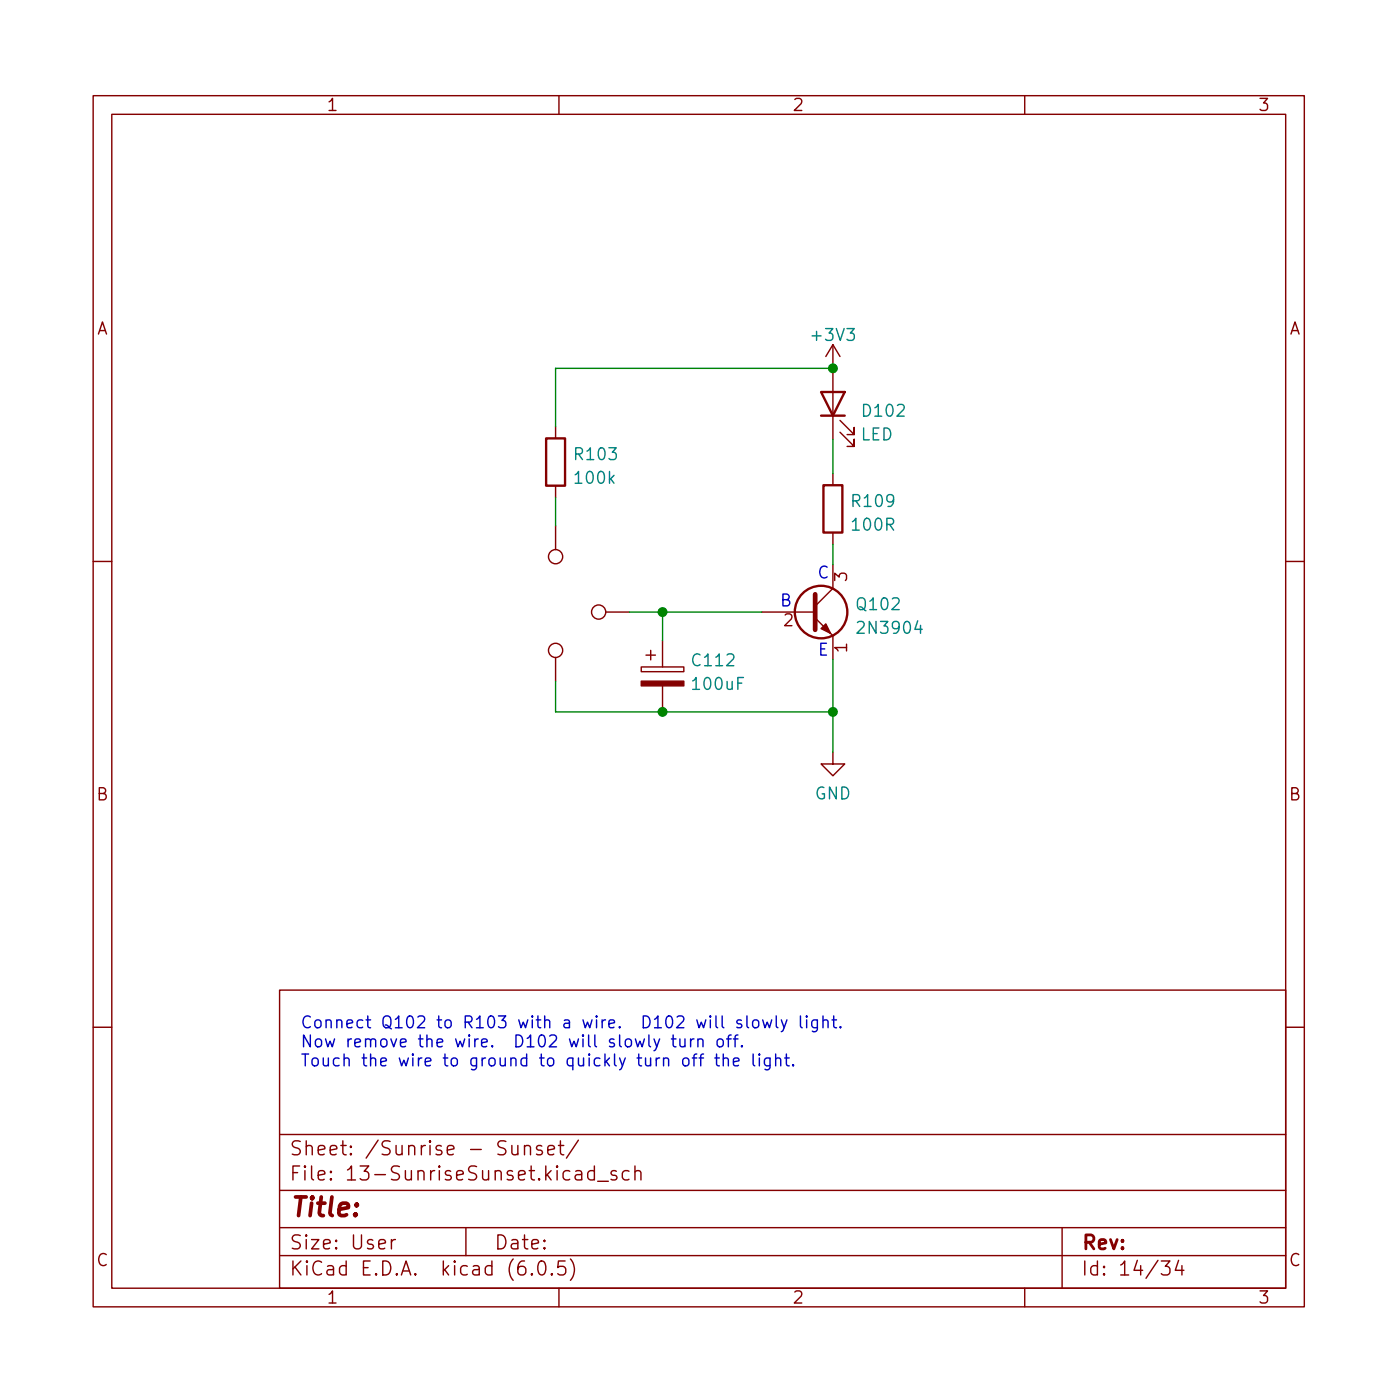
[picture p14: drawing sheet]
<svg xmlns="http://www.w3.org/2000/svg" width="150mm" height="150mm" viewBox="0 0 150 150" stroke-linecap="round" stroke-linejoin="round" font-family="sans-serif">
<defs><g id="words">
<text font-size="2.8" fill="#840000" x="31" y="130.6">Title:</text>
<g font-size="2.1" fill="#840000">
<text x="31" y="124">Sheet: /Sunrise - Sunset/</text>
<text x="31" y="126.7">File: 13-SunriseSunset.kicad_sch</text>
<text x="31" y="136.9">KiCad E.D.A. kicad (6.0.5)</text>
<text x="31" y="134.1">Size: User</text>
<text x="53" y="134.1">Date:</text>
<text x="116" y="134.1">Rev:</text>
<text x="116" y="136.9">Id: 14/34</text>
</g>
<g font-size="1.8" fill="#840000">
<text x="35" y="11.9">1</text>
<text x="85" y="11.9">2</text>
<text x="135" y="11.9">3</text>
<text x="10.3" y="35.9">A</text>
<text x="138.4" y="35.9">A</text>
<text x="90.9" y="62.4" transform="rotate(-90 90.9 62.4)">3</text>
<text x="84.2" y="67.2">2</text>
<text x="90.9" y="70" transform="rotate(-90 90.9 70)">1</text>
<text x="10.3" y="85.9">B</text>
<text x="138.4" y="85.9">B</text>
<text x="10.3" y="135.9">C</text>
<text x="138.4" y="135.9">C</text>
<text x="35" y="139.9">1</text>
<text x="85" y="139.9">2</text>
<text x="135" y="139.9">3</text>
</g>
<g font-size="1.8" fill="#008484">
<text x="87.3" y="36.6">+3V3</text>
<text x="92.4" y="47.3">LED</text>
<text x="92.7" y="44.7">D102</text>
<text x="61.8" y="49.4">R103</text>
<text x="61.9" y="51.9">100k</text>
<text x="91.6" y="54.4">R109</text>
<text x="91.6" y="57">100R</text>
<text x="92.1" y="65.5">Q102</text>
<text x="74.5" y="71.5">C112</text>
<text x="92.4" y="68">2N3904</text>
<text x="74.5" y="74.1">100uF</text>
<text x="87.4" y="85.8">GND</text>
</g>
<g font-size="1.8" fill="#0000c2">
<text x="83.7" y="65.1">B</text>
<text x="87.7" y="62.1">C</text>
<text x="87.7" y="70.4">E</text>
<text x="32.2" y="110.4">Connect Q102 to R103 with a wire. D102 will slowly light.</text>
<text x="32.2" y="112.4">Now remove the wire. D102 will slowly turn off.</text>
<text x="32.2" y="114.5">Touch the wire to ground to quickly turn off the light.</text>
</g>
</g></defs>
<g fill="none" stroke="#840000" stroke-width=".15">
<path d="M10 10.3h130v130h-130zM12 12.3h126v126h-126zM60 10.3v2M110 10.3v2M89.4 37v10.2M89.4 37l-.8 1.3M89.4 37l.8 1.3M59.6 45.8v1.3M59.6 52.1v1.3M59.6 56.5v2.5M89.4 50.8v1.3M89.4 57.2v1.2"/>
<path d="M90.2 46.4l1.5 1.5v-.7v.7h-.8M90.2 45.1l1.5 1.6v-.8v.8h-.8M10 60.3h2M59.6 70.6v2.5M65 65.7h2.6M68.8 71.6h4.6v.5h-4.6zM69.3 70.3h1.1M69.8 69.8v1M71.1 68.8v2.8M71.1 73.6v2.8M81.8 65.7h5.7M87.5 66.3l1.9 1.9v2.6"/>
<path d="M89.4 60.6v2.6l-1.9 1.9M138 60.3h2M89.4 80.7v1.3h1.3l-1.3 1.3-1.3-1.3h1.3M10 110.3h2M30 106.3h108v32h-108zM138 110.3h2M30 134.8h108M30 131.8h108M30 127.8h108M30 121.8h108M42 133.1v1M42.4 133.1a.38 .38 0 0 0-.4 .2"/>
<path d="M50 131.8v3M54.9 123v.7l.1 .2a.41 .41 0 0 0 .6-.1M55.6 123v1M56.3 123.1a.37 .37 0 0 1 .6 .1v.8M56.3 123v1M57.1 136.7l.1 .1-.1 .1-.1-.1 .1-.1v.2M57.9 135.4a.36 .36 0 0 1 .6 .2 .88 .88 0 0 1-.3 1.3 .38 .38 0 0 1-.4-.3 1.17 1.17 0 0 1 .1-1.2zM58.2 123h-.4l-.2 .2 .1 .2 .5 .1v.2v.2l-.2 .1-.4-.1M58.8 123.5l.7-.2-.1-.3h-.4l-.2 .2 .1 .7 .1 .1 .4-.1M59.2 136.7l.1 .1-.1 .1v-.1v-.1v.2M59.9 123h.6M60 138.3v2"/>
<path d="M60.2 122.5v1.2v.2l.3 .1M60.7 135.4h-.8v.7l.2-.2 .5 .1 .1 .2v.5l-.3 .2h-.3l-.2-.2M61.2 135.1a1.72 1.72 0 0 1 0 2.3M62.1 122.4l-1.3 1.9M63.8 125.7h-.4l-.3 .2v.5l.1 .2 .2 .1 .4-.1M63.8 125.2v1.5M64.2 126.8h1.1M66.2 125.7h-.4l-.2 .2 .1 .2 .5 .1v.2v.2l-.2 .1-.4-.1M67.5 125.7h-.4l-.3 .2v.5l.1 .2 .2 .1 .4-.1M68.2 125.8a.37 .37 0 0 1 .6 .1v.8M68.2 125.2v1.5M110 138.3v2"/>
<path d="M114 131.8v6.5M124.7 135.4h.9l-.5 .5a.41 .41 0 0 1 .5 .3v.4l-.2 .2-.5 .1-.2-.2M126.5 135.3l-.3 1.1h.9M126.9 135.9v1"/>
<circle cx="59.6" cy="59.8" r=".76"/>
<circle cx="59.6" cy="69.8" r=".76"/>
<circle cx="64.3" cy="65.7" r=".76"/>
</g>
<g fill="none" stroke="#840000" stroke-width=".25">
<path d="M58.6 47.1h2.1v5h-2.1zM88.1 42.1h2.6l-1.3 2.5zM88.1 44.6h2.6M88.4 52.1h2v5.1h-2z"/>
<circle cx="88.1" cy="65.7" r="2.82"/>
</g>
<g fill="#840000" stroke="#840000" stroke-width=".15">
<path d="M68.8 73.1h4.6v.5h-4.6z"/>
<path d="M88.1 67.5l.5-.5 .6 1z"/>
</g>
<path d="M87.5 63.8v3.8" fill="none" stroke="#840000" stroke-width=".51"/>
<g fill="none" stroke="#0000c2" stroke-width=".15">
<path d="M69.7 111.1v1.1l.1 .2M70.2 111.5l.3 .9M70.8 111.5l-.4 1.2-.2 .1M72.1 111.5h.5M72.3 111.1v1.1v.1l.3 .1M73 111.5v.8a.34 .34 0 0 0 .5-.1M73.4 113.6a.34 .34 0 0 1 .6 .2v.4a.34 .34 0 0 1-.4 .2 .34 .34 0 0 1-.3-.2v-.4zM73.5 111.5v.9M74.1 111.5v.9M74.3 113.6h.5M74.5 111.5l-.2 .1-.2 .2M74.8 113.1l-.2 .1-.1 .1v1.1"/>
<path d="M74.9 111.6a.32 .32 0 0 1 .6 .1v.7M74.9 111.5v.9M75 113.6h.5M75.5 113.1l-.2 .1-.1 .1v1.1M76.7 113.6h.5M76.9 113.1v1.1l.1 .2h.2M77.1 111.6a.34 .34 0 0 1 .5 .2v.3a.34 .34 0 0 1-.3 .3 .34 .34 0 0 1-.3-.3v-.3zM77.6 113.7a.32 .32 0 0 1 .6 0v.7M77.6 113.1v1.3M78 111.5h.5M78.5 111.1l-.3 .1v.1v1.1M78.7 114l.6-.1v-.3h-.4l-.2 .1 .1 .7h.1h.4"/>
<path d="M78.7 111.5h.5M79.2 111.1l-.2 .1-.1 .1v1.1M79.6 109.5h-.3l-.2 .2 .1 .1 .4 .2v.1v.2h-.1h-.4M79.6 112.2l.1 .1-.1 .1v-.1v-.1v.2M80.2 109.1v1l.2 .2M80.8 113.1v1.1l.2 .2M80.9 109.5a.34 .34 0 0 1 .6 .2v.4a.34 .34 0 0 1-.4 .2 .34 .34 0 0 1-.3-.2v-.4zM81.5 113.1v.1v.1l.1-.1-.1-.1v.2M81.5 113.6v.8M81.9 109.5l.2 .8 .3-.6 .2 .6 .2-.8M82.7 113.6v1a.34 .34 0 0 1-.6 .2M82.7 113.6h-.4l-.2 .2v.4l.1 .2h.1h.4"/>
<path d="M83.3 113.7a.32 .32 0 0 1 .5 0v.7M83.3 113.1v1.3M83.3 109.1v1l.2 .2M83.9 109.5l.3 .8M84.2 113.6h.5M84.4 113.1v1.1l.1 .2h.2M84.5 109.5l-.4 1.1-.2 .1M85.1 114.3l.1 .1h-.1v-.1v.1M85.9 109.1v1l.2 .2M86.6 109.1h-.1l.1 .1 .1-.1h-.1v.1M86.6 109.5v.8M87.7 109.5v1a.34 .34 0 0 1-.5 .2"/>
<path d="M87.7 109.5h-.3l-.3 .2v.4l.2 .2h.1h.3M88.3 109.6a.32 .32 0 0 1 .6 .1v.6M88.3 109.1v1.2M89.3 109.5h.5M89.5 109.1v1l.1 .2h.2M90.2 110.2l.1 .1h-.1v-.1v.1"/>
</g>
<path d="M89.4 39.5h-29.8v6.3M59.6 53.4v3.1M89.4 47.2v3.6M89.4 58.4v2.2M59.6 73.1v3.3h29.8M67.6 65.7h14.2M71.1 65.7v3.1M89.4 70.8v9.9" fill="none" stroke="#008400" stroke-width=".15"/>
<g fill="#008400" stroke="#008400" stroke-width=".15">
<circle cx="89.4" cy="39.5" r=".46"/>
<circle cx="71.1" cy="76.4" r=".46"/>
<circle cx="89.4" cy="76.4" r=".46"/>
<circle cx="71.1" cy="65.7" r=".46"/>
</g>
<use href="#words"/>
</svg>
